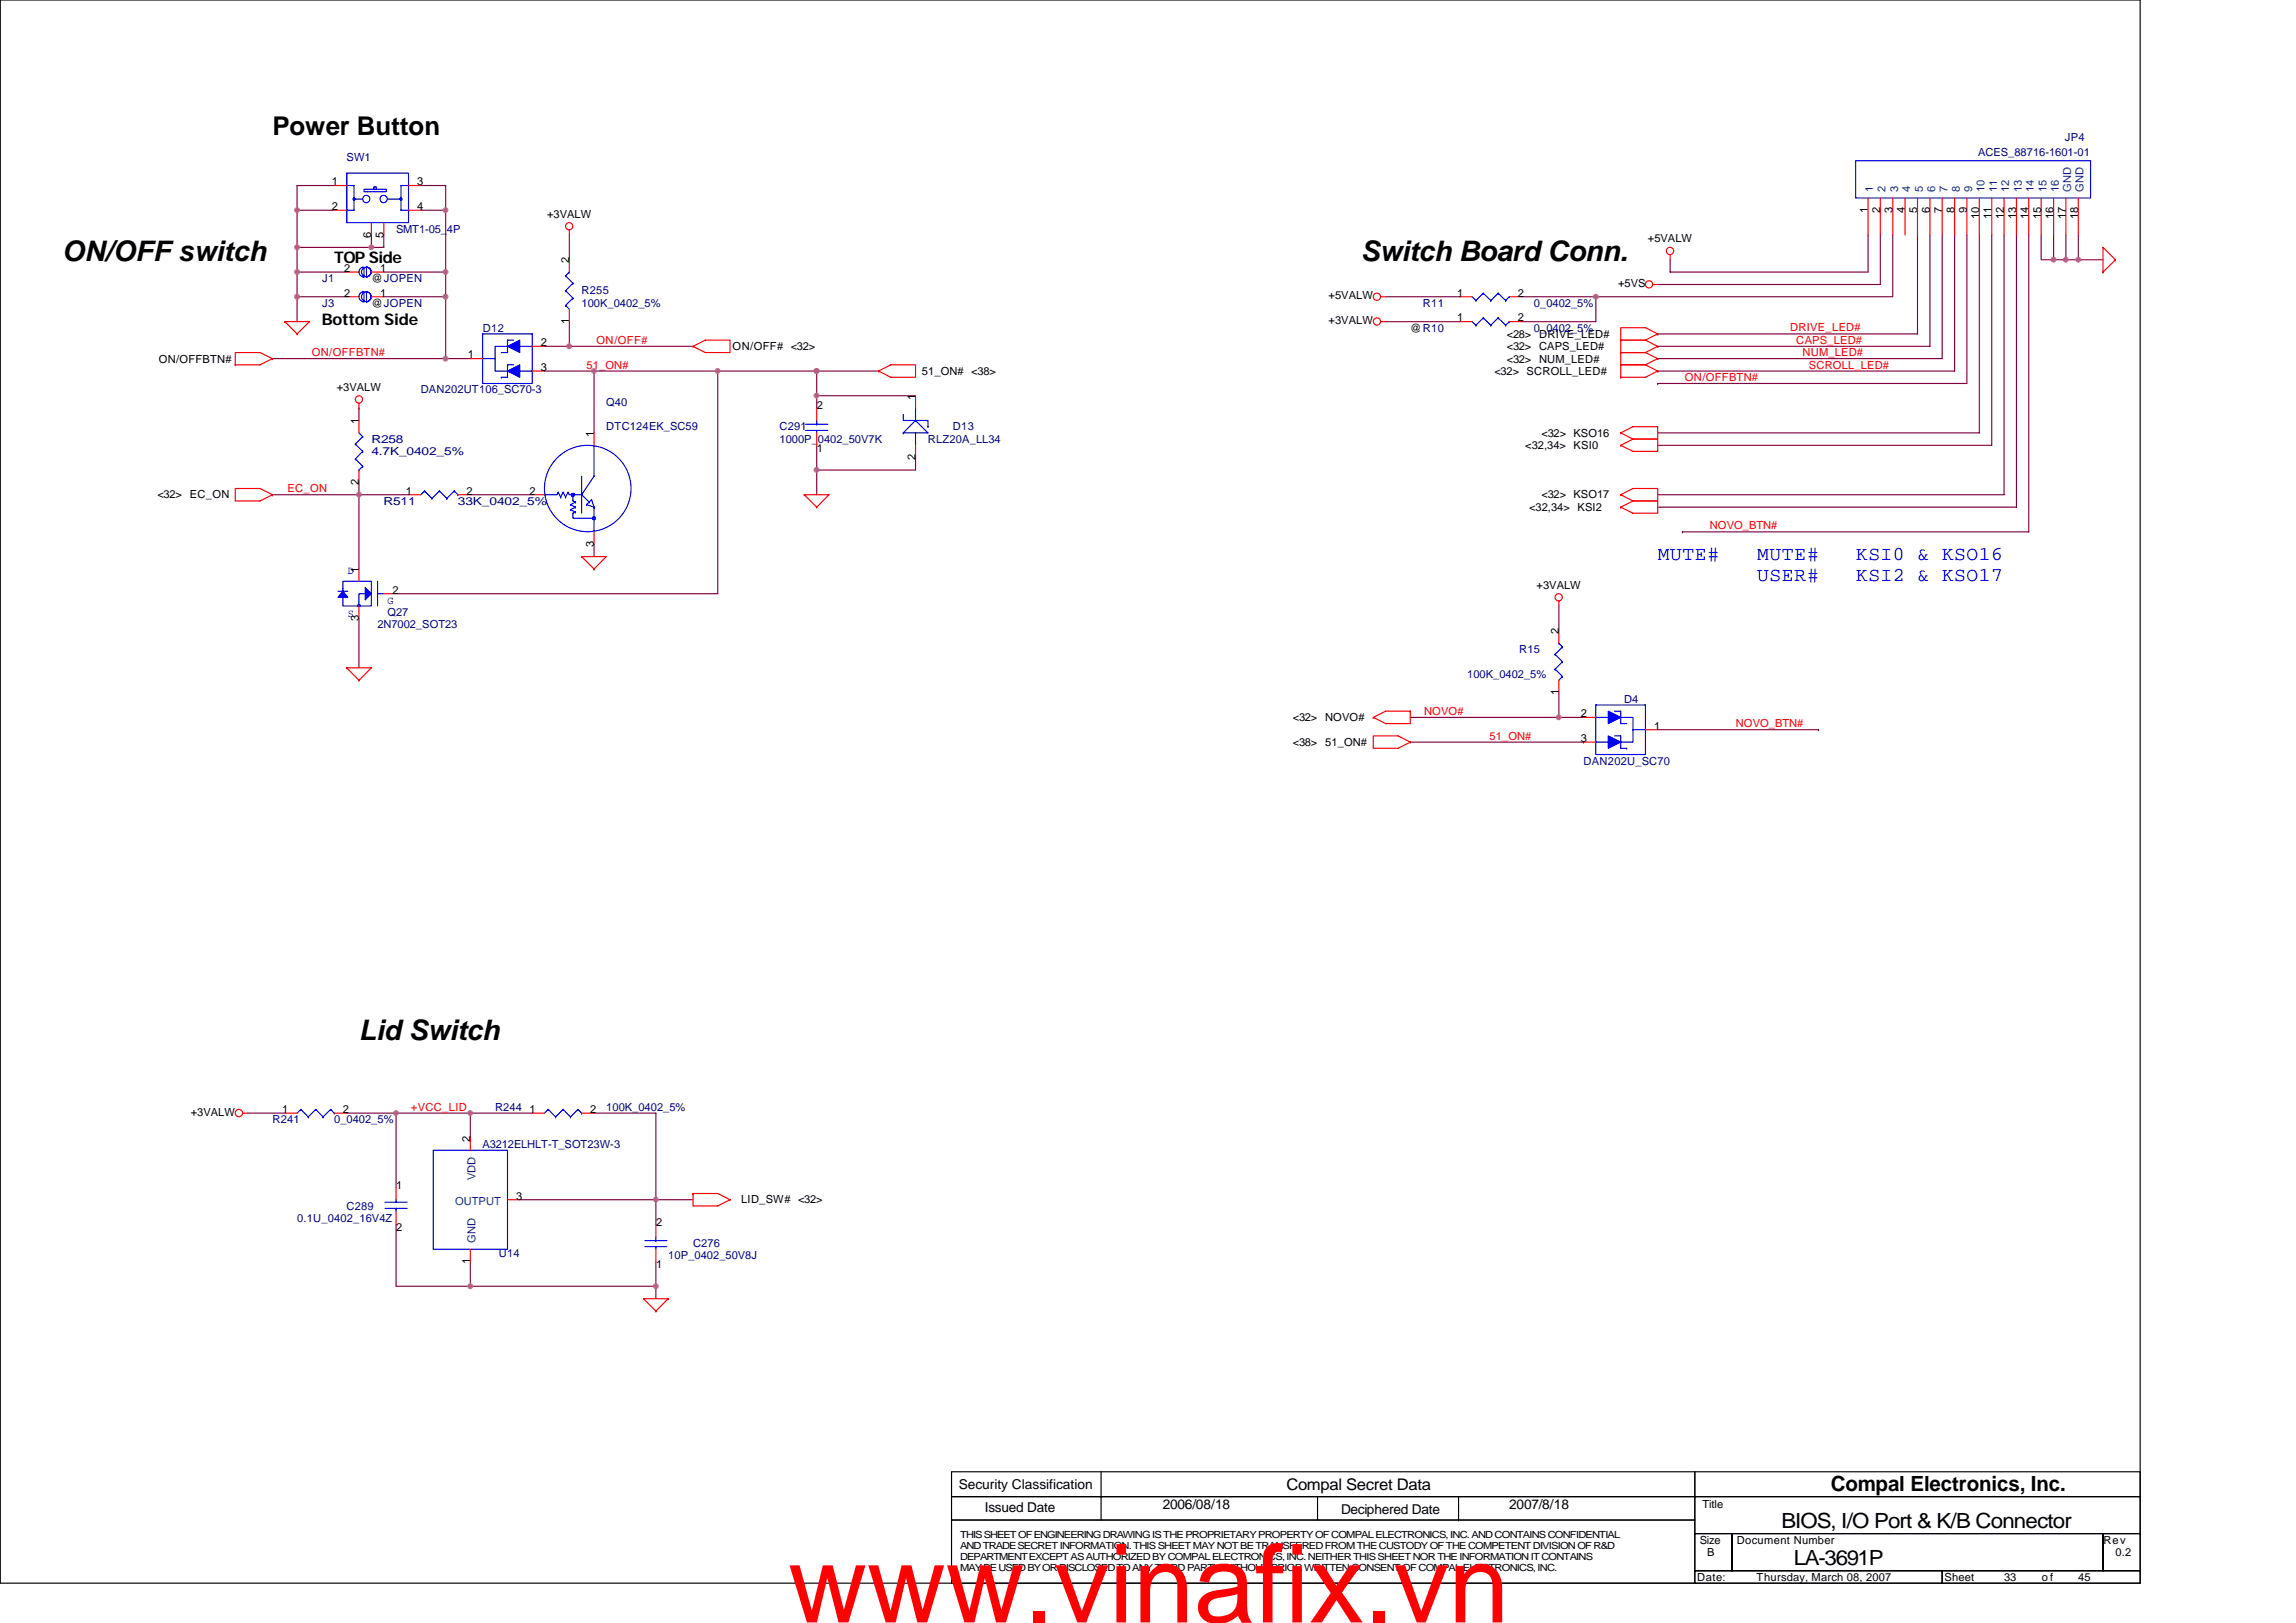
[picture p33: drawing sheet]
<svg xmlns="http://www.w3.org/2000/svg" width="297mm" height="210mm" viewBox="0 0 297 210" stroke-linecap="round" stroke-linejoin="round" font-family="sans-serif">
<defs><g id="words">
<text font-size="14.1" fill="#f00" x="102" y="209.9">www.vinafix.vn</text>
<g font-size="3.7">
<text x="8" y="33.8">ON/OFF switch</text>
<text x="176.1" y="33.8">Switch Board Conn.</text>
<text x="46.4" y="134.6">Lid Switch</text>
</g>
<text font-size="3.3" x="35.2" y="17.5">Power Button</text>
<g font-size="2.7">
<text x="230.5" y="197.7">BIOS, I/O Port &amp; K/B Connector</text>
<text x="236.9" y="192.9">Compal Electronics, Inc.</text>
<text x="232.1" y="202.5">LA-3691P</text>
</g>
<g font-size="2.5" fill="#00f">
<text x="214.5" y="72.4">MUTE#</text>
<text x="227.3" y="75.2">USER#</text>
<text x="227.3" y="72.4">MUTE#</text>
<text x="240.1" y="72.4">KSI0 &amp; KSO16</text>
<text x="240.1" y="75.2">KSI2 &amp; KSO17</text>
</g>
<g font-size="2.1">
<text x="43.2" y="34.1">TOP Side</text>
<text x="41.7" y="42.1">Bottom Side</text>
<text x="166.5" y="192.7">Compal Secret Data</text>
</g>
<g font-size="1.8">
<text x="124.1" y="192.6">Security Classification</text>
<text x="127.4" y="195.7">Issued Date</text>
<text x="150.4" y="195.2">2006/08/18</text>
<text x="173.5" y="195.8">Deciphered Date</text>
<text x="195.3" y="195.2">2007/8/18</text>
</g>
<g font-size="1.4">
<text x="42.9" y="24">1</text>
<text x="54" y="24">3</text>
<text x="42.9" y="27.2">2</text>
<text x="54" y="27.2">4</text>
<text x="70.8" y="28.2">+3VALW</text>
<text x="241.7" y="27.5" transform="rotate(-90 241.7 27.5)">1</text>
<text x="243.2" y="27.5" transform="rotate(-90 243.2 27.5)">2</text>
<text x="244.9" y="27.5" transform="rotate(-90 244.9 27.5)">3</text>
<text x="246.4" y="27.5" transform="rotate(-90 246.4 27.5)">4</text>
<text x="248" y="27.5" transform="rotate(-90 248 27.5)">5</text>
<text x="249.7" y="27.5" transform="rotate(-90 249.7 27.5)">6</text>
<text x="251.2" y="27.5" transform="rotate(-90 251.2 27.5)">7</text>
<text x="252.9" y="27.5" transform="rotate(-90 252.9 27.5)">8</text>
<text x="254.4" y="27.5" transform="rotate(-90 254.4 27.5)">9</text>
<text x="256" y="28.3" transform="rotate(-90 256 28.3)">10</text>
<text x="257.7" y="28.3" transform="rotate(-90 257.7 28.3)">11</text>
<text x="259.2" y="28.3" transform="rotate(-90 259.2 28.3)">12</text>
<text x="260.9" y="28.3" transform="rotate(-90 260.9 28.3)">13</text>
<text x="262.4" y="28.3" transform="rotate(-90 262.4 28.3)">14</text>
<text x="264.1" y="28.3" transform="rotate(-90 264.1 28.3)">15</text>
<text x="265.7" y="28.3" transform="rotate(-90 265.7 28.3)">16</text>
<text x="267.2" y="28.3" transform="rotate(-90 267.2 28.3)">17</text>
<text x="268.9" y="28.3" transform="rotate(-90 268.9 28.3)">18</text>
<text x="44.5" y="35.2">2</text>
<text x="48" y="30.7" transform="rotate(-90 48 30.7)">6</text>
<text x="49.2" y="35.2">1</text>
<text x="49.6" y="30.7" transform="rotate(-90 49.6 30.7)">5</text>
<text x="73.6" y="34.1" transform="rotate(-90 73.6 34.1)">2</text>
<text x="213.2" y="31.4">+5VALW</text>
<text x="44.5" y="38.4">2</text>
<text x="48" y="36.5">@JOPEN</text>
<text x="48" y="39.7">@JOPEN</text>
<text x="49.2" y="38.4">1</text>
<text x="73.6" y="41.9" transform="rotate(-90 73.6 41.9)">1</text>
<text x="171.9" y="38.7">+5VALW</text>
<text x="171.9" y="41.9">+3VALW</text>
<text x="188.5" y="41.6">1</text>
<text x="188.5" y="38.4">1</text>
<text x="196.4" y="41.6">2</text>
<text x="196.4" y="38.4">2</text>
<text x="209.3" y="37.1">+5VS</text>
<text x="20.5" y="46.9">ON/OFFBTN#</text>
<text x="60.5" y="46.4">1</text>
<text x="70" y="44.8">2</text>
<text x="70" y="48">3</text>
<text x="94.8" y="45.3">ON/OFF# &lt;32&gt;</text>
<text x="182.5" y="42.9">@R10</text>
<text x="194.9" y="43.7">&lt;28&gt; DRIVE_LED#</text>
<text x="194.9" y="45.3">&lt;32&gt; CAPS_LED#</text>
<text x="194.9" y="46.9">&lt;32&gt; NUM_LED#</text>
<text x="43.6" y="50.6">+3VALW</text>
<text x="105.7" y="53">2</text>
<text x="118.4" y="51.7" transform="rotate(-90 118.4 51.7)">1</text>
<text x="119.2" y="48.5">51_ON# &lt;38&gt;</text>
<text x="193.3" y="48.5">&lt;32&gt; SCROLL_LED#</text>
<text x="46.4" y="54.9" transform="rotate(-90 46.4 54.9)">1</text>
<text x="76.8" y="56.5" transform="rotate(-90 76.8 56.5)">1</text>
<text x="105.7" y="58.4">1</text>
<text x="118.4" y="59.5" transform="rotate(-90 118.4 59.5)">2</text>
<text x="197.3" y="58.1">&lt;32,34&gt; KSI0</text>
<text x="199.4" y="56.5">&lt;32&gt; KSO16</text>
<text x="20.4" y="64.5">&lt;32&gt; EC_ON</text>
<text x="46.4" y="62.7" transform="rotate(-90 46.4 62.7)">2</text>
<text x="52.5" y="64">1</text>
<text x="60.4" y="64">2</text>
<text x="68.5" y="64">2</text>
<text x="199.4" y="64.5">&lt;32&gt; KSO17</text>
<text x="76.8" y="70.7" transform="rotate(-90 76.8 70.7)">3</text>
<text x="197.8" y="66.1">&lt;32,34&gt; KSI2</text>
<text x="46.4" y="74.1" transform="rotate(-90 46.4 74.1)">1</text>
<text x="50.8" y="76.8">2</text>
<text x="198.8" y="76.2">+3VALW</text>
<text x="46.4" y="80.3" transform="rotate(-90 46.4 80.3)">3</text>
<text x="201.7" y="82.1" transform="rotate(-90 201.7 82.1)">2</text>
<text x="201.7" y="89.9" transform="rotate(-90 201.7 89.9)">1</text>
<text x="167.3" y="93.3">&lt;32&gt; NOVO#</text>
<text x="204.5" y="92.8">2</text>
<text x="204.5" y="96">3</text>
<text x="214" y="94.4">1</text>
<text x="167.3" y="96.5">&lt;38&gt; 51_ON#</text>
<text x="36.5" y="144">1</text>
<text x="44.4" y="144">2</text>
<text x="68.5" y="144">1</text>
<text x="76.4" y="144">2</text>
<text x="24.7" y="144.4">+3VALW</text>
<text x="60.8" y="147.7" transform="rotate(-90 60.8 147.7)">2</text>
<text x="51.3" y="153.8">1</text>
<text x="66.8" y="155.2">3</text>
<text x="95.9" y="155.7">LID_SW# &lt;32&gt;</text>
<text x="51.3" y="159.2">2</text>
<text x="84.9" y="158.6">2</text>
<text x="60.8" y="163.6" transform="rotate(-90 60.8 163.6)">1</text>
<text x="84.9" y="164">1</text>
<text x="220.2" y="195.1">Title</text>
<text x="219.9" y="199.7">Size</text>
<text x="220.9" y="201.3">B</text>
<text x="224.7" y="199.7">Document Number</text>
<text x="272.1" y="199.7">Rev</text>
<text x="273.7" y="201.3">0.2</text>
<text x="219.6" y="204.5">Date:</text>
<text x="227.3" y="204.5">Thursday, March 08, 2007</text>
<text x="251.6" y="204.5">Sheet</text>
<text x="259.3" y="204.5">33</text>
<text x="264.2" y="204.5">of</text>
<text x="268.9" y="204.5">45</text>
</g>
<g font-size="1.4" fill="#000080">
<text x="44.8" y="20.8">SW1</text>
<text x="255.9" y="20.2">ACES_88716-1601-01</text>
<text x="267.1" y="18.2">JP4</text>
<text x="51.2" y="30.1">SMT1-05_4P</text>
<text x="41.7" y="36.5">J1</text>
<text x="41.7" y="39.7">J3</text>
<text x="75.2" y="38.1">R255</text>
<text x="75.2" y="39.7">100K_0402_5%</text>
<text x="184.1" y="39.7">R11</text>
<text x="198.5" y="39.7">0_0402_5%</text>
<text x="62.5" y="42.9">D12</text>
<text x="198.5" y="42.9">0_0402_5%</text>
<text x="54.4" y="50.9">DAN202UT106_SC70-3</text>
<text x="78.4" y="52.5">Q40</text>
<text x="48" y="57.3">R258</text>
<text x="48" y="58.9">4.7K_0402_5%</text>
<text x="78.4" y="55.7">DTC124EK_SC59</text>
<text x="100.9" y="55.7">C291</text>
<text x="100.9" y="57.3">1000P_0402_50V7K</text>
<text x="120.1" y="57.3">RLZ20A_LL34</text>
<text x="123.3" y="55.7">D13</text>
<text x="49.6" y="65.3">R511</text>
<text x="59.2" y="65.3">33K_0402_5%</text>
<text x="48.8" y="81.3">2N7002_SOT23</text>
<text x="50.1" y="79.7">Q27</text>
<text x="189.8" y="87.7">100K_0402_5%</text>
<text x="196.6" y="84.5">R15</text>
<text x="210.1" y="90.9">D4</text>
<text x="204.9" y="98.9">DAN202U_SC70</text>
<text x="64" y="143.7">R244</text>
<text x="78.4" y="143.7">100K_0402_5%</text>
<text x="35.2" y="145.3">R241</text>
<text x="43.2" y="145.3">0_0402_5%</text>
<text x="62.4" y="148.5">A3212ELHLT-T_SOT23W-3</text>
<text x="38.4" y="158.1">0.1U_0402_16V4Z</text>
<text x="44.8" y="156.5">C289</text>
<text x="89.7" y="161.3">C276</text>
<text x="64.5" y="162.6">U14</text>
<text x="86.4" y="162.9">10P_0402_50V8J</text>
</g>
<g font-size="1.4" fill="#004080">
<text x="242.4" y="24.8" transform="rotate(-90 242.4 24.8)">1</text>
<text x="243.9" y="24.8" transform="rotate(-90 243.9 24.8)">2</text>
<text x="245.6" y="24.8" transform="rotate(-90 245.6 24.8)">3</text>
<text x="247.1" y="24.8" transform="rotate(-90 247.1 24.8)">4</text>
<text x="248.7" y="24.8" transform="rotate(-90 248.7 24.8)">5</text>
<text x="250.4" y="24.8" transform="rotate(-90 250.4 24.8)">6</text>
<text x="251.9" y="24.8" transform="rotate(-90 251.9 24.8)">7</text>
<text x="253.6" y="24.8" transform="rotate(-90 253.6 24.8)">8</text>
<text x="255.1" y="24.8" transform="rotate(-90 255.1 24.8)">9</text>
<text x="256.7" y="24.8" transform="rotate(-90 256.7 24.8)">10</text>
<text x="258.4" y="24.8" transform="rotate(-90 258.4 24.8)">11</text>
<text x="259.9" y="24.8" transform="rotate(-90 259.9 24.8)">12</text>
<text x="261.6" y="24.8" transform="rotate(-90 261.6 24.8)">13</text>
<text x="263.1" y="24.8" transform="rotate(-90 263.1 24.8)">14</text>
<text x="264.7" y="24.8" transform="rotate(-90 264.7 24.8)">15</text>
<text x="266.4" y="24.8" transform="rotate(-90 266.4 24.8)">16</text>
<text x="267.9" y="24.8" transform="rotate(-90 267.9 24.8)">GND</text>
<text x="269.6" y="24.8" transform="rotate(-90 269.6 24.8)">GND</text>
<text x="58.9" y="155.9">OUTPUT</text>
<text x="61.5" y="152.7" transform="rotate(-90 61.5 152.7)">VDD</text>
<text x="61.5" y="160.8" transform="rotate(-90 61.5 160.8)">GND</text>
</g>
<g font-size="1.4" fill="#f00">
<text x="40.4" y="46.1">ON/OFFBTN#</text>
<text x="75.9" y="47.7">51_ON#</text>
<text x="77.2" y="44.5">ON/OFF#</text>
<text x="231.6" y="42.9">DRIVE_LED#</text>
<text x="232.4" y="44.5">CAPS_LED#</text>
<text x="233.2" y="46.1">NUM_LED#</text>
<text x="234" y="47.7">SCROLL_LED#</text>
<text x="218" y="49.3">ON/OFFBTN#</text>
<text x="37.2" y="63.7">EC_ON</text>
<text x="221.2" y="68.5">NOVO_BTN#</text>
<text x="184.2" y="92.5">NOVO#</text>
<text x="192.7" y="95.7">51_ON#</text>
<text x="224.6" y="94.1">NOVO_BTN#</text>
<text x="53.2" y="143.7">+VCC_LID</text>
</g>
<g font-size="1.4" fill="#00f">
<text x="45" y="74.3">D</text>
<text x="45" y="79.9">S</text>
<text x="50.1" y="78.1">G</text>
</g>
<g font-size="1.3">
<text x="124.2" y="198.9">THIS SHEET OF ENGINEERING DRAWING IS THE PROPRIETARY PROPERTY OF COMPAL ELECTRONICS, INC. AND CONTAINS CONFIDENTIAL</text>
<text x="124.2" y="200.4">AND TRADE SECRET INFORMATION. THIS SHEET MAY NOT BE TRANSFERED FROM THE CUSTODY OF THE COMPETENT DIVISION OF R&amp;D</text>
<text x="124.2" y="201.8">DEPARTMENT EXCEPT AS AUTHORIZED BY COMPAL ELECTRONICS, INC. NEITHER THIS SHEET NOR THE INFORMATION IT CONTAINS</text>
<text x="124.2" y="203.3">MAY BE USED BY OR DISCLOSED TO ANY THIRD PARTY WITHOUT PRIOR WRITTEN CONSENT OF COMPAL ELECTRONICS, INC.</text>
</g>
</g></defs>
<g fill="none" stroke="#000" stroke-width=".15">
<path d="M0 0h276.9v204.8h-276.9zM123.1 190.4h96.2v3.2h-96.2zM123.1 193.6h96.2v3.1h-96.2zM123.1 196.7h96.2v8.1h-96.2zM142.4 193.6h.1M142.4 193.6v3.1M142.4 190.4v3.2M170.5 193.6v3.1M188.7 196.7h.1M188.7 193.6v3.1M219.3 190.4h57.6v3.2h-57.6zM219.3 193.6h57.6v4.8h-57.6z"/>
<path d="M219.3 198.4h4.8v4.8h-4.8zM224.1 198.4h48v4.8h-48zM272.1 198.4h4.8v4.8h-4.8zM219.3 203.2h32v1.6h-32zM251.3 203.2h25.6v1.6h-25.6z"/>
</g>
<g fill="none" stroke="#800040" stroke-width=".15">
<path d="M38.4 35.2v3.2M38.4 35.2h6.4M38.4 38.4v3.2M38.4 38.4h6.4M38.4 32h9.6M38.4 27.2h4.8M38.4 32v3.2M38.4 27.2v4.8M43.2 24h-4.8v3.2M48 30.4v1.6M49.7 35.2h8M49.7 38.4h8"/>
<path d="M49.7 30.4v1.6h-1.7M54.4 24h3.3v3.2h-3.3M57.7 38.4v8M57.7 35.2v3.2M57.7 27.2v8M73.7 30.4v3.2M179.3 38.4h9.6M196.9 38.4h9.6M206.5 38.4v3.2h-9.6M241.7 30.4v4.8h-25.6v-1.6M243.3 30.4v6.4h-28.8M244.9 30.4v8h-38.4"/>
<path d="M248.1 30.4v12.8h-33.6M249.7 30.4v14.4h-35.2M251.3 30.4v16h-36.8M252.9 30.4v17.6h-38.4M254.5 30.4v19.2h-40M256.1 30.4v25.6h-41.6M257.7 30.4v27.2h-43.2M259.3 30.4v33.6h-44.8M260.9 30.4v35.2h-46.4M262.5 30.4v38.4h-44.8M264.1 30.4v3.2h1.6M265.7 30.4v3.2h1.6"/>
<path d="M267.3 30.4v3.2M267.3 33.6h1.6M268.9 30.4v3.2h3.2M35.2 46.4h25.7M35.2 46.4h.1M46.4 52.8v1.6M70.4 44.8h3.3M70.4 48h6.5M73.7 44.8h.1M73.7 41.6v3.2M73.7 44.8h16M76.9 48v8"/>
<path d="M76.9 48h.1M76.9 48h28.8M92.9 48v28.8h-41.7M105.7 48h8M105.7 48v3.2h12.7M105.7 51.2v1.6M105.7 57.6v3.2M105.7 48h.1M118.4 59.2v1.6h-12.7M179.3 41.6h9.6M214.5 46.4h.1M214.5 49.6h.1"/>
<path d="M214.5 48h.1M214.5 44.8h.1M214.5 43.2h.1M35.2 64h.1M35.2 64h11.2M46.4 62.4v1.6M46.4 64v9.6M46.4 64h6.4M60.9 64h8M76.9 70.4v1.6M105.7 60.8v3.2M201.7 78.4v3.2"/>
<path d="M217.7 68.8h.1M46.4 80v6.4M182.5 96h22.4M182.5 92.8h19.2M201.7 92.8h3.2M201.7 92.8h.1M201.7 89.6v3.2M204.9 96h.1M214.5 94.4h20.8M235.3 94.4h.1M32 144h4.8M44.8 144h6.4"/>
<path d="M51.2 144v9.6M51.2 144h9.7v3.2M51.2 144h.1M51.2 158.4v8h9.7M60.9 144h8M67.2 155.2h22.5M76.9 144h8v14.4M60.9 166.4h24M60.9 163.2v3.2M84.9 166.4v1.6M84.9 163.2v3.2"/>
</g>
<g fill="none" stroke="#f00" stroke-width=".15">
<path d="M43.2 24h1.6M43.2 27.2h1.6M44.8 35.2h1.6M44.8 38.4h1.6M48 28.8v1.6M48 35.2h1.7M48 38.4h1.7M49.7 28.8v1.6M52.8 24h1.6M52.8 27.2h1.6M73.7 29.8v.6M73.7 33.6v1.6"/>
<path d="M178.6 38.4h.7M188.9 38.4h1.6M195.3 38.4h1.6M213.8 36.8h.7M216.1 33v.6M241.7 25.6v4.8M243.3 25.6v4.8M244.9 25.6v4.8M246.5 25.6v4.8M248.1 25.6v4.8M249.7 25.6v4.8M251.3 25.6v4.8"/>
<path d="M252.9 25.6v4.8M254.5 25.6v4.8M256.1 25.6v4.8M257.7 25.6v4.8M259.3 25.6v4.8M260.9 25.6v4.8M262.5 25.6v4.8M264.1 25.6v4.8M265.7 25.6v4.8M267.3 25.6v4.8M268.9 25.6v4.8M272.1 35.2h.1"/>
<path d="M273.7 33.6l-1.6-1.6v3.2M273.7 33.6h.1M273.7 33.6l-1.6 1.6M30.4 47.2h.1M35.2 46.4l-1.5 .8h-3.3M35.2 46.4h.1M35.2 46.4l-1.5-.8h-3.3v1.6M36.8 41.6h3.2l-1.6 1.6M36.8 41.6h.1M36.8 41.6l1.6 1.6M38.4 43.2h.1M46.4 52.8h.1"/>
<path d="M46.4 52.2v.6M46.4 54.4v1.6M60.9 46.4h1.5M68.9 44.8h1.5M68.9 48h1.5M73.7 40v1.6M76.9 56v1.6M89.7 44.8l1.5-.8h3.2v1.6h-3.2zM89.7 44.8h.1M105.7 52.8v1.6M105.7 56v1.6M113.7 48l1.5-.8h3.2v1.6h-3.2z"/>
<path d="M113.7 48h.1M118.4 51.2v1.6M118.4 57.6v1.6M178.6 41.6h.7M188.9 41.6h1.6M195.3 41.6h1.6M209.7 44h3.2M209.7 44h.1M209.7 45.6h3.2M209.7 45.6h.1M209.7 47.2h3.2M209.7 47.2h.1"/>
<path d="M209.7 48.8h.1M209.7 57.6h.1M209.7 56l1.6-.8h3.2v1.6h-3.2M209.7 56h.1M209.7 56l1.6 .8M211.3 56.8h3.2v1.6h-3.2l-1.6-.8M211.3 56.8l-1.6 .8M212.9 44h-3.2v1.6M212.9 45.6h-3.2v1.6M212.9 47.2h-3.2v1.6M212.9 44l1.6 .8M212.9 45.6l1.6 .8"/>
<path d="M212.9 47.2l1.6 .8M214.5 43.2h.1M214.5 43.2l-1.6-.8h-3.2v1.6M214.5 44.8h.1M214.5 46.4h.1M214.5 48l-1.6 .8h-3.2M214.5 48h.1M214.5 43.2l-1.6 .8M214.5 44.8l-1.6 .8M214.5 46.4l-1.6 .8M30.4 63.2h3.3l1.5 .8-1.5 .8h-3.3zM35.2 64h.1"/>
<path d="M46.4 60.8v1.6M46.4 73.6v1.6M46.4 78.4v1.6M49.7 76.8h1.5M52.8 64h1.6M59.2 64h1.7M68.9 64h1.5M75.2 72h3.2l-1.5 1.6M75.2 72h.1M75.2 72l1.7 1.6M76.9 73.6h.1M76.9 68.8v1.6"/>
<path d="M104.1 64h3.1l-1.5 1.6M104.1 64h.1M104.1 64l1.6 1.6M105.7 65.6h.1M201.7 77.8v.6M209.7 65.6h.1M209.7 64l1.6-.8h3.2v1.6h-3.2M209.7 64h.1M209.7 64l1.6 .8M211.3 64.8h3.2v1.6h-3.2l-1.6-.8M211.3 64.8l-1.6 .8M44.8 86.4h3.2l-1.6 1.6"/>
<path d="M44.8 86.4h.1M44.8 86.4l1.6 1.6M46.4 88h.1M177.7 95.2h3.2l1.6 .8-1.6 .8h-3.2zM177.7 92.8h.1M182.5 96h.1M182.5 92h-3.2l-1.6 .8M182.5 92v1.6h-3.2l-1.6-.8M182.5 92h.1M201.7 81.6v1.6M201.7 88v1.6M204.9 92.8h1.6"/>
<path d="M204.9 96h1.6M212.9 94.4h1.6M31.4 144h.6M36.8 144h1.6M43.2 144h1.6M51.2 153.6v1.6M51.2 156.8v1.6M60.9 147.2v1.6M65.7 155.2h1.5M68.9 144h1.5M75.2 144h1.7M84.9 158.4v1.6"/>
<path d="M89.7 154.4h3.2l1.5 .8M89.7 154.4v1.6h3.2l1.5-.8M89.7 154.4h.1M94.4 155.2h.1M60.9 161.6v1.6M84.9 169.6h.1M84.9 161.6v1.6M86.4 168h-3.2l1.7 1.6M86.4 168h.1M86.4 168l-1.5 1.6"/>
<circle cx="73.6" cy="29.3" r=".47"/>
<circle cx="178.1" cy="38.4" r=".47"/>
<circle cx="213.3" cy="36.8" r=".47"/>
<circle cx="216.1" cy="32.5" r=".47"/>
<circle cx="46.4" cy="51.7" r=".47"/>
<circle cx="178.1" cy="41.6" r=".47"/>
<circle cx="201.6" cy="77.3" r=".47"/>
<circle cx="30.9" cy="144" r=".48"/>
</g>
<g fill="none" stroke="#00f" stroke-width=".15">
<path d="M44.8 22.4v6.4h8v-6.4h-8v6.4M44.8 24h1v1.6M45.8 25.9v1.3h-1M45.8 25.8h1.1M46.9 34.6a.64 .64 0 0 0-.5 .6 .64 .64 0 0 0 .5 .6M46.9 37.8a.65 .65 0 0 0-.5 .6 .65 .65 0 0 0 .5 .6M46.9 34.6h.2v1.2h-.2M46.9 37.8h.2v1.3h-.2M47.1 24.5h2.9v.3h-2.9zM47.6 34.6h-.2v1.2h.2M47.6 37.8h-.2v1.3h.2M47.7 34.6a.6 .6 0 0 1 .3 .6 .6 .6 0 0 1-.3 .5"/>
<path d="M47.7 37.8a.62 .62 0 0 1 .3 .6 .62 .62 0 0 1-.3 .5M48.4 24.5v-.3h.3v.3M50.1 25.8h1.8M51.9 25.9v1.3h.9M52.8 24h-.9v1.6M73.2 39.5h.1M73.2 37.6h.1M73.2 35.7h.1M73.2 39.5l.5 .5M73.2 37.6l.9 1M73.2 35.7l.9 .9M73.7 35.2h.1"/>
<path d="M73.7 35.2l-.5 .5M74.1 38.6h.1M74.1 36.6h.1M74.1 38.6l-.9 .9M74.1 36.6l-.9 1M190.5 38.4l.4 .5M190.9 38.9h.1M191.9 37.9h.1M191.9 37.9l-1 1M191.9 37.9l1 1M192.9 38.9h.1M193.8 37.9h.1"/>
<path d="M193.8 37.9l-.9 1M193.8 37.9l1 1M194.8 38.9h.1M195.3 38.4h.1M195.3 38.4l-.5 .5M240.1 20.8h30.4v4.8h-30.4zM46 57.4h.1M46 59.4h.1M46 57.4l.9 1M46 59.4l.9 .9M46.4 56l.5 .5M46.9 56.5h.1"/>
<path d="M46.9 58.4h.1M46.9 56.5l-.9 .9M46.9 58.4l-.9 1M62.4 43.2h6.5v6.4h-6.5zM62.4 46.4h1.6M64.9 48.8h.1M65.7 44.8h-1.7v3.2h1.7M66.4 44h-.7v1.6h-.8M66.4 47.2h-.7v1.6h-.8M67.2 44.8h1.7M67.2 48h1.7M76.9 57.6v4l-1.7 2.4"/>
<path d="M104.2 54.9h2.9M104.2 55.7h2.9M105.7 55.7v.3M105.7 54.9h.1M105.7 54.4v.5M116.9 56h.1M116.9 53.6v.8h3.2v.8M118.4 54.4l1.7 1.6h-3.2M118.4 54.4h.1M118.4 56v1.6M118.4 52.8v1.6M118.4 54.4l-1.5 1.6"/>
<path d="M120.1 55.2h.1M190.5 41.6l.4 .5M190.9 42.1h.1M191.9 41.1h.1M191.9 41.1l-1 1M191.9 41.1l1 1M192.9 42.1h.1M193.8 41.1h.1M193.8 41.1l-.9 1M193.8 41.1l1 1M194.8 42.1h.1M195.3 41.6h.1"/>
<path d="M195.3 41.6l-.5 .5M43.7 76.5h1.3M44.4 76.5v-1.3h3.6v3.2h-1.6v-1.6h.8M44.4 77.3v1.1h2M46.4 60.8h.1M46.4 78.4h-.1v-.1h.3v.1M46.4 78.4h.1M46.9 60.3h.1M46.9 60.3l-.5 .5M48.8 76.8h.9M48.8 75.2v3.2M54.9 63.5h.1"/>
<path d="M54.9 63.5l-.5 .5M54.9 63.5l1 1M55.9 64.5h.1M56.9 63.5h.1M56.9 63.5l-1 1M56.9 63.5l.9 1M57.8 64.5h.1M58.8 63.5h.1M58.8 63.5l-1 1M58.8 63.5l.4 .5M59.2 64h.1M72.2 63.7h.1"/>
<path d="M72.2 63.7l-.2 .3h-1.6M72.2 63.7l.3 .6M72.5 64.3h.1M72.9 63.7h.1M72.9 63.7l.3 .6M72.9 63.7l-.4 .6M73.2 64.3h.1M73.5 63.7l.2 .3h1.5M73.5 63.7h.1M73.5 63.7l-.3 .6M73.8 65.3h.1M73.8 65.9h.1"/>
<path d="M73.8 65.3l.6 .3M73.8 65.9l.6 .4M74 63.8h.3v.4h-.3zM74.1 64v.8l.3 .2M74.4 65h.1M74.4 65.6h.1M74.4 66.3h.1M74.4 66.3l-.3 .1v.7h2.8M74.4 65l-.6 .3M74.4 65.6l-.6 .3M75.2 64h.1M75.2 61.6v4.8"/>
<path d="M75.2 64l1 1M75.9 65.3h.1M75.9 65.3l1 .3M76.2 65h.1M76.5 64.6h.1M76.5 64.6l.4 1M76.5 64.6l-.6 .7M76.7 66.9h.3v.3h-.3zM76.9 65.6v3.2M76.9 65.6h.1M201.2 86.6h.1M201.2 84.6h.1"/>
<path d="M201.2 86.6l.9 .9M201.2 84.6l.9 1M201.7 83.2h.1M201.7 83.2l.4 .5M202.1 87.5h.1M202.1 85.6h.1M202.1 83.7h.1M202.1 87.5l-.4 .5M202.1 85.6l-.9 1M202.1 83.7l-.9 .9M206.5 92.8h1.6M206.5 91.2h6.4v6.4h-6.4z"/>
<path d="M206.5 96h1.6M208.9 92h.8v1.6h.8M208.9 95.2h.8v1.6h.8M209.7 92.8h1.6v3.2h-1.6M210.5 96.8h.1M211.3 94.4h1.6M38.9 143.5h.1M38.9 143.5l-.5 .5M38.9 143.5l1 1M39.9 144.5h.1M40.8 143.5h.1M40.8 143.5l-.9 1"/>
<path d="M40.8 143.5l1 1M41.8 144.5h.1M42.8 143.5h.1M42.8 143.5l-1 1M42.8 143.5l.4 .5M43.2 144h.1M49.8 156.3h2.9M49.8 155.5h2.9M51.2 155.2v.3M51.2 156.3h.1M51.2 156.3v.5M56 148.8h9.7v12.8h-9.7z"/>
<path d="M70.9 143.5h.1M70.9 143.5l-.5 .5M70.9 143.5l1 1M71.9 144.5h.1M72.9 143.5h.1M72.9 143.5l-1 1M72.9 143.5l.9 1M73.8 144.5h.1M74.8 143.5h.1M74.8 143.5l-1 1M74.8 143.5l.4 .5M75.2 144h.1"/>
<path d="M83.4 160.5h2.9M83.4 161.3h2.9M84.9 161.3v.3M84.9 160.5h.1M84.9 160v.5"/>
<circle cx="45.8" cy="25.8" r=".15"/>
<circle cx="47.4" cy="25.7" r=".47"/>
<circle cx="47.4" cy="35.2" r=".62"/>
<circle cx="47.4" cy="38.4" r=".63"/>
<circle cx="49.6" cy="25.7" r=".47"/>
<circle cx="51.9" cy="25.8" r=".15"/>
<circle cx="76" cy="63.2" r="5.6"/>
</g>
<g fill="#00f" stroke="#00f" stroke-width=".15">
<path d="M208.1 92l1.6 .8-1.6 .8z" fill-rule="evenodd"/>
<path d="M208.1 95.2l1.6 .8-1.6 .8z" fill-rule="evenodd"/>
<path d="M47.2 76l.8 .8-.8 .8z" fill-rule="evenodd"/>
<path d="M44.4 76.5l.6 .8h-1.3z" fill-rule="evenodd"/>
<path d="M65.7 44.8l1.5-.8v1.6z" fill-rule="evenodd"/>
<path d="M65.7 48l1.5-.8v1.6z" fill-rule="evenodd"/>
</g>
<g fill="#f0f" stroke="#f0f" stroke-width=".15">
<circle cx="57.6" cy="35.2" r=".31"/>
<circle cx="57.6" cy="46.4" r=".32"/>
<circle cx="57.6" cy="38.4" r=".32"/>
<circle cx="73.6" cy="44.8" r=".31"/>
<circle cx="105.6" cy="48" r=".31"/>
<circle cx="105.6" cy="51.2" r=".31"/>
<circle cx="51.2" cy="144" r=".31"/>
<circle cx="84.8" cy="155.2" r=".31"/>
<circle cx="60.8" cy="144" r=".31"/>
<circle cx="201.7" cy="92.8" r=".31"/>
<circle cx="206.5" cy="38.4" r=".32"/>
<circle cx="84.8" cy="166.4" r=".32"/>
<circle cx="60.8" cy="166.4" r=".32"/>
<circle cx="38.4" cy="38.4" r=".32"/>
<circle cx="105.6" cy="60.8" r=".31"/>
<circle cx="268.9" cy="33.6" r=".32"/>
<circle cx="265.7" cy="33.6" r=".32"/>
<circle cx="267.2" cy="33.6" r=".32"/>
<circle cx="38.4" cy="32" r=".31"/>
<circle cx="38.4" cy="27.2" r=".31"/>
<circle cx="38.4" cy="35.2" r=".31"/>
<circle cx="48" cy="32" r=".31"/>
<circle cx="57.6" cy="27.2" r=".31"/>
<circle cx="76.8" cy="48" r=".31"/>
<circle cx="92.8" cy="48" r=".31"/>
<circle cx="46.4" cy="64" r=".31"/>
</g>
<use href="#words"/>
</svg>
